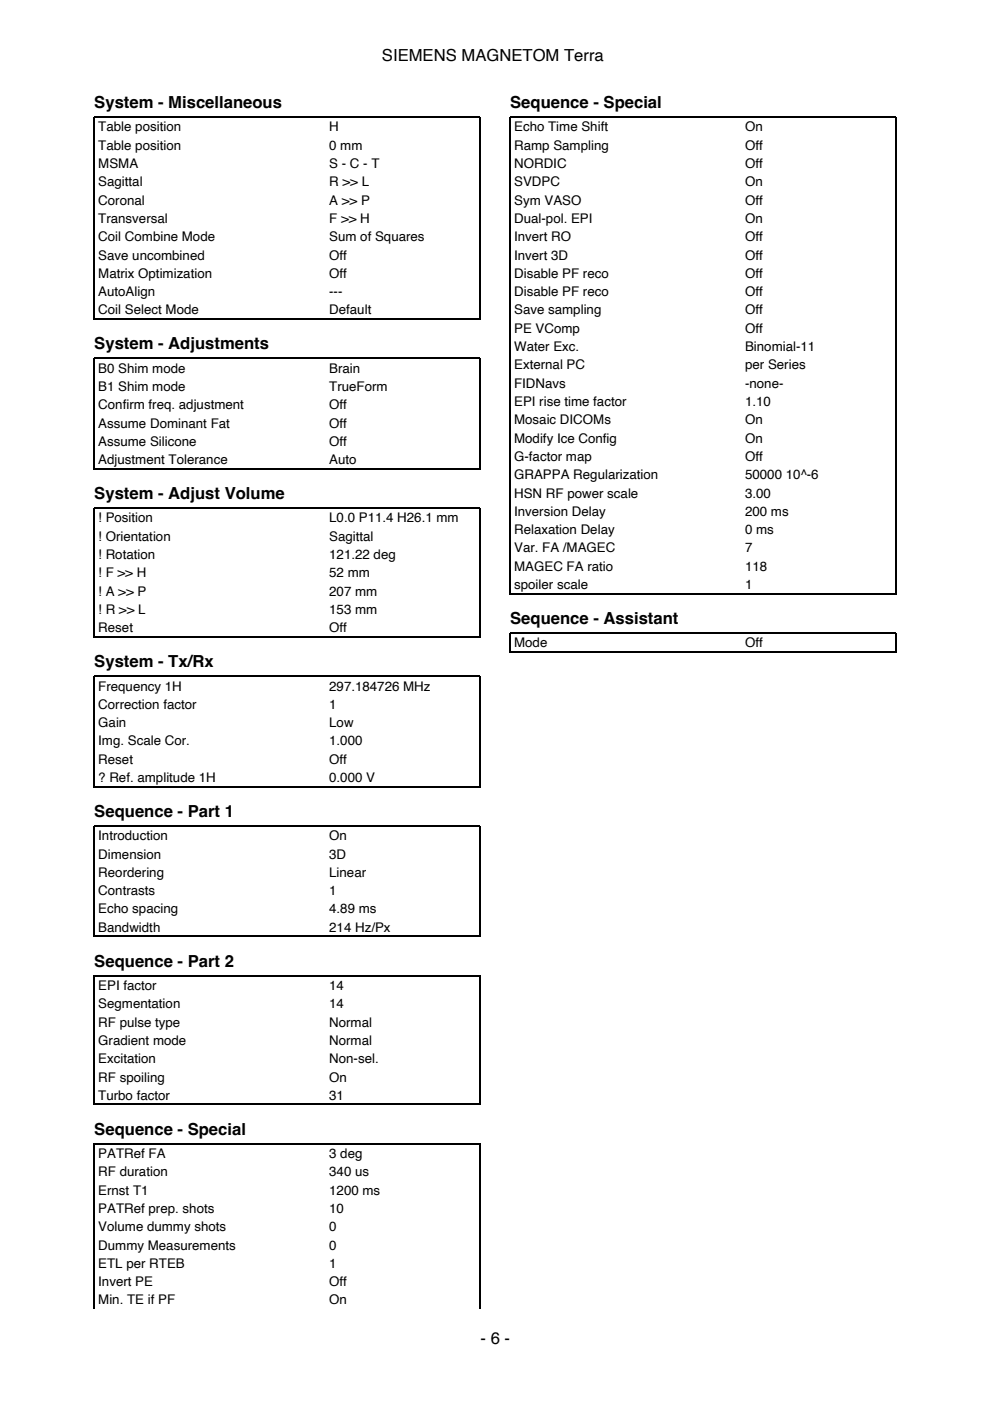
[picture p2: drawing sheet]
<svg xmlns="http://www.w3.org/2000/svg" width="210mm" height="297mm" viewBox="0 0 210 297" stroke-linecap="round" stroke-linejoin="round" font-family="sans-serif">
<defs><g id="words">
<g font-size="3.5">
<text x="81" y="12.9">SIEMENS MAGNETOM Terra</text>
<text x="20" y="22.9">System - Miscellaneous</text>
<text x="108.2" y="22.9">Sequence - Special</text>
<text x="20" y="74.1">System - Adjustments</text>
<text x="20" y="105.8">System - Adjust Volume</text>
<text x="108.2" y="132.3">Sequence - Assistant</text>
<text x="20" y="141.5">System - Tx/Rx</text>
<text x="20" y="173.2">Sequence - Part 1</text>
<text x="20" y="205">Sequence - Part 2</text>
<text x="20" y="240.6">Sequence - Special</text>
<text x="101.9" y="284.9">- 6 -</text>
</g>
<g font-size="2.8">
<text x="20.8" y="27.9">Table position</text>
<text x="69.8" y="27.9">H</text>
<text x="109" y="27.9">Echo Time Shift</text>
<text x="158" y="27.9">On</text>
<text x="20.8" y="31.7">Table position</text>
<text x="20.8" y="35.6">MSMA</text>
<text x="69.8" y="31.7">0 mm</text>
<text x="69.8" y="35.6">S - C - T</text>
<text x="109" y="31.7">Ramp Sampling</text>
<text x="109" y="35.6">NORDIC</text>
<text x="158" y="31.7">Off</text>
<text x="158" y="35.6">Off</text>
<text x="20.8" y="39.5">Sagittal</text>
<text x="69.8" y="39.5">R &gt;&gt; L</text>
<text x="109" y="39.5">SVDPC</text>
<text x="158" y="39.5">On</text>
<text x="20.8" y="43.4">Coronal</text>
<text x="20.8" y="47.3">Transversal</text>
<text x="69.8" y="43.4">A &gt;&gt; P</text>
<text x="69.8" y="47.3">F &gt;&gt; H</text>
<text x="109" y="43.4">Sym VASO</text>
<text x="109" y="47.3">Dual-pol. EPI</text>
<text x="158" y="43.4">Off</text>
<text x="158" y="47.3">On</text>
<text x="20.8" y="51.2">Coil Combine Mode</text>
<text x="69.8" y="51.2">Sum of Squares</text>
<text x="109" y="51.2">Invert RO</text>
<text x="158" y="51.2">Off</text>
<text x="20.8" y="55">Save uncombined</text>
<text x="20.8" y="58.9">Matrix Optimization</text>
<text x="69.8" y="55">Off</text>
<text x="69.8" y="58.9">Off</text>
<text x="109" y="55">Invert 3D</text>
<text x="109" y="58.9">Disable PF reco</text>
<text x="158" y="55">Off</text>
<text x="158" y="58.9">Off</text>
<text x="20.8" y="62.8">AutoAlign</text>
<text x="69.8" y="62.8">---</text>
<text x="109" y="62.8">Disable PF reco</text>
<text x="158" y="62.8">Off</text>
<text x="20.8" y="66.7">Coil Select Mode</text>
<text x="69.8" y="66.7">Default</text>
<text x="109" y="66.7">Save sampling</text>
<text x="109" y="70.6">PE VComp</text>
<text x="158" y="66.7">Off</text>
<text x="158" y="70.6">Off</text>
<text x="109" y="74.4">Water Exc.</text>
<text x="158" y="74.4">Binomial-11</text>
<text x="20.8" y="79">B0 Shim mode</text>
<text x="20.8" y="82.9">B1 Shim mode</text>
<text x="69.8" y="79">Brain</text>
<text x="69.8" y="82.9">TrueForm</text>
<text x="109" y="78.3">External PC</text>
<text x="109" y="82.2">FIDNavs</text>
<text x="158" y="78.3">per Series</text>
<text x="158" y="82.2">-none-</text>
<text x="20.8" y="86.8">Confirm freq. adjustment</text>
<text x="69.8" y="86.8">Off</text>
<text x="109" y="86.1">EPI rise time factor</text>
<text x="109" y="90">Mosaic DICOMs</text>
<text x="158" y="86.1">1.10</text>
<text x="158" y="90">On</text>
<text x="20.8" y="90.7">Assume Dominant Fat</text>
<text x="20.8" y="94.5">Assume Silicone</text>
<text x="69.8" y="90.7">Off</text>
<text x="69.8" y="94.5">Off</text>
<text x="109" y="93.8">Modify Ice Config</text>
<text x="158" y="93.8">On</text>
<text x="20.8" y="98.4">Adjustment Tolerance</text>
<text x="69.8" y="98.4">Auto</text>
<text x="109" y="97.7">G-factor map</text>
<text x="109" y="101.6">GRAPPA Regularization</text>
<text x="158" y="97.7">Off</text>
<text x="158" y="101.6">50000 10^-6</text>
<text x="109" y="105.5">HSN RF power scale</text>
<text x="158" y="105.5">3.00</text>
<text x="20.8" y="110.8">! Position</text>
<text x="69.8" y="110.8">L0.0 P11.4 H26.1 mm</text>
<text x="109" y="109.4">Inversion Delay</text>
<text x="109" y="113.2">Relaxation Delay</text>
<text x="158" y="109.4">200 ms</text>
<text x="158" y="113.2">0 ms</text>
<text x="20.8" y="114.7">! Orientation</text>
<text x="20.8" y="118.5">! Rotation</text>
<text x="69.8" y="114.7">Sagittal</text>
<text x="69.8" y="118.5">121.22 deg</text>
<text x="109" y="117.1">Var. FA /MAGEC</text>
<text x="158" y="117.1">7</text>
<text x="20.8" y="122.4">! F &gt;&gt; H</text>
<text x="69.8" y="122.4">52 mm</text>
<text x="109" y="121">MAGEC FA ratio</text>
<text x="109" y="124.9">spoiler scale</text>
<text x="158" y="121">118</text>
<text x="158" y="124.9">1</text>
<text x="20.8" y="126.3">! A &gt;&gt; P</text>
<text x="20.8" y="130.2">! R &gt;&gt; L</text>
<text x="69.8" y="126.3">207 mm</text>
<text x="69.8" y="130.2">153 mm</text>
<text x="20.8" y="134.1">Reset</text>
<text x="69.8" y="134.1">Off</text>
<text x="109" y="137.2">Mode</text>
<text x="158" y="137.2">Off</text>
<text x="20.8" y="146.4">Frequency 1H</text>
<text x="69.8" y="146.4">297.184726 MHz</text>
<text x="20.8" y="150.3">Correction factor</text>
<text x="20.8" y="154.2">Gain</text>
<text x="69.8" y="150.3">1</text>
<text x="69.8" y="154.2">Low</text>
<text x="20.8" y="158">Img. Scale Cor.</text>
<text x="20.8" y="161.9">Reset</text>
<text x="69.8" y="158">1.000</text>
<text x="69.8" y="161.9">Off</text>
<text x="20.8" y="165.8">? Ref. amplitude 1H</text>
<text x="69.8" y="165.8">0.000 V</text>
<text x="20.8" y="178.2">Introduction</text>
<text x="69.8" y="178.2">On</text>
<text x="20.8" y="182">Dimension</text>
<text x="20.8" y="185.9">Reordering</text>
<text x="69.8" y="182">3D</text>
<text x="69.8" y="185.9">Linear</text>
<text x="20.8" y="189.8">Contrasts</text>
<text x="69.8" y="189.8">1</text>
<text x="20.8" y="193.7">Echo spacing</text>
<text x="20.8" y="197.6">Bandwidth</text>
<text x="69.8" y="193.7">4.89 ms</text>
<text x="69.8" y="197.6">214 Hz/Px</text>
<text x="20.8" y="209.9">EPI factor</text>
<text x="69.8" y="209.9">14</text>
<text x="20.8" y="213.8">Segmentation</text>
<text x="69.8" y="213.8">14</text>
<text x="20.8" y="217.7">RF pulse type</text>
<text x="20.8" y="221.5">Gradient mode</text>
<text x="69.8" y="217.7">Normal</text>
<text x="69.8" y="221.5">Normal</text>
<text x="20.8" y="225.4">Excitation</text>
<text x="69.8" y="225.4">Non-sel.</text>
<text x="20.8" y="229.3">RF spoiling</text>
<text x="20.8" y="233.2">Turbo factor</text>
<text x="69.8" y="229.3">On</text>
<text x="69.8" y="233.2">31</text>
<text x="20.8" y="245.5">PATRef FA</text>
<text x="69.8" y="245.5">3 deg</text>
<text x="20.8" y="249.4">RF duration</text>
<text x="69.8" y="249.4">340 us</text>
<text x="20.8" y="253.3">Ernst T1</text>
<text x="20.8" y="257.2">PATRef prep. shots</text>
<text x="69.8" y="253.3">1200 ms</text>
<text x="69.8" y="257.2">10</text>
<text x="20.8" y="261.1">Volume dummy shots</text>
<text x="69.8" y="261.1">0</text>
<text x="20.8" y="264.9">Dummy Measurements</text>
<text x="20.8" y="268.8">ETL per RTEB</text>
<text x="69.8" y="264.9">0</text>
<text x="69.8" y="268.8">1</text>
<text x="20.8" y="272.7">Invert PE</text>
<text x="69.8" y="272.7">Off</text>
<text x="20.8" y="276.6">Min. TE if PF</text>
<text x="69.8" y="276.6">On</text>
</g>
</g></defs>
<g fill="none" stroke="#000" stroke-width=".26">
<path d="M20 67.8v-43h81.8v43M20.1 67.7h81.6M20 99.5v-23.5h81.8v23.5M20.1 99.4h81.6M20 135.2v-27.5h81.8v27.5M20.1 135h81.6M108.2 126v-101.2h81.8v101.2M108.2 138.4v-4.2h81.8v4.2M108.3 125.9h81.6M108.3 138.2h81.6M20 166.9v-23.5h81.8v23.5M20.1 166.8h81.6"/>
<path d="M20 198.7v-23.6h81.8v23.6M20.1 198.5h81.6M20 234.3v-27.4h81.8v27.4M20.1 234.2h81.6M20 277.4v-34.9h81.8v34.9"/>
</g>
<use href="#words"/>
</svg>
